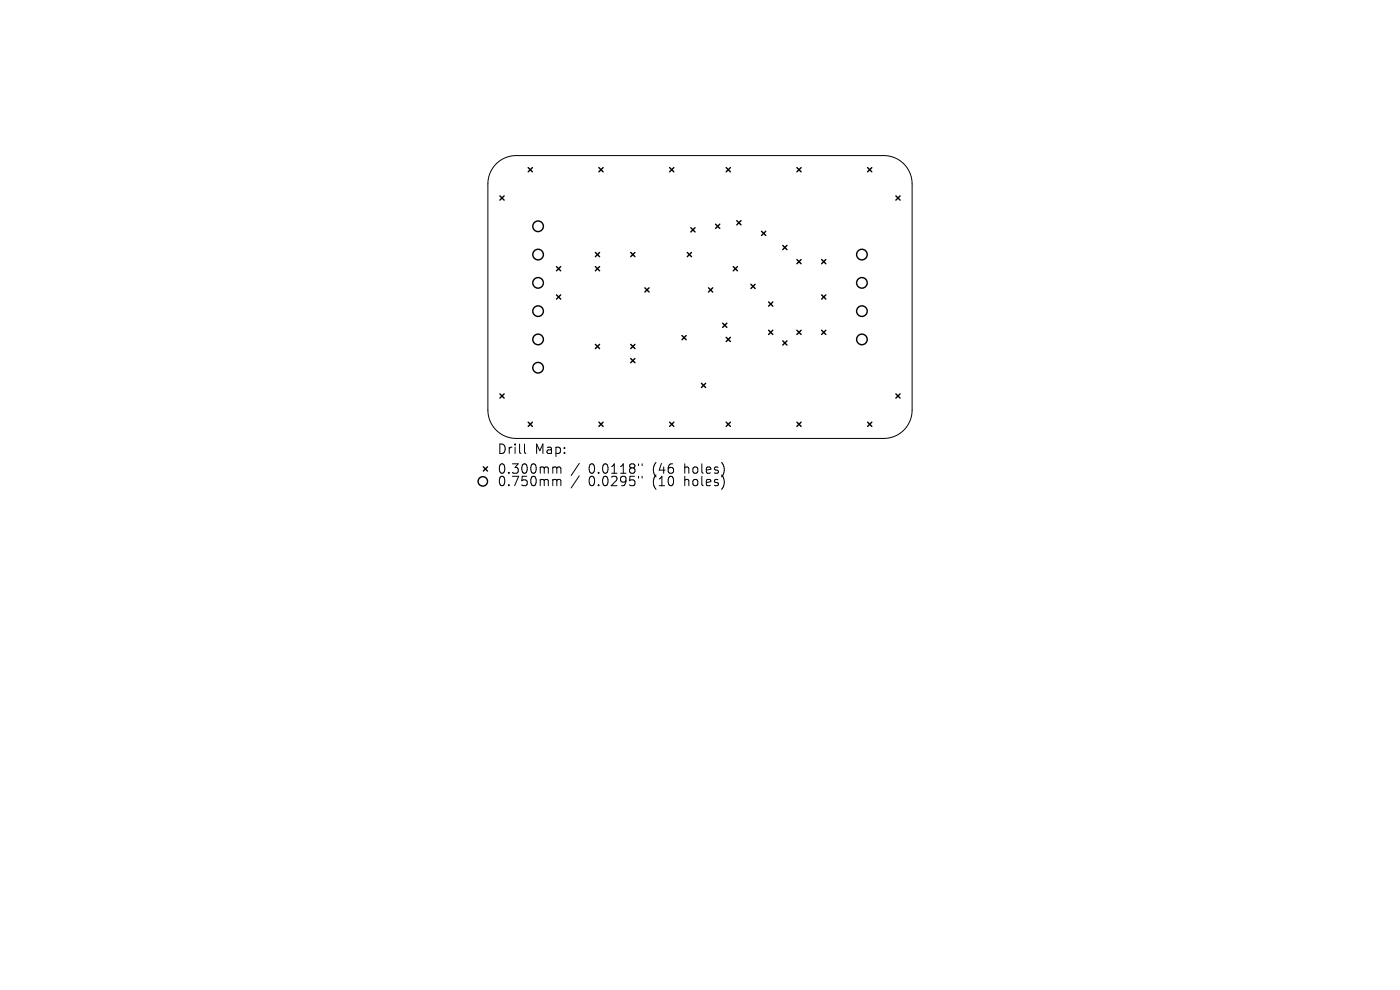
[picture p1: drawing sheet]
<svg xmlns="http://www.w3.org/2000/svg" width="297mm" height="210mm" viewBox="0 0 297 210" stroke-linecap="round" stroke-linejoin="round" font-family="sans-serif">
<defs><g id="words">
<g font-size="2.8">
<text x="105.4" y="96.6">Drill</text>
<text x="105.4" y="100.8">0.300mm</text>
<text x="113.4" y="96.6">Map:</text>
<text x="124.9" y="100.8">0.0118&quot;</text>
<text x="138.6" y="100.8">(46</text>
<text x="145.5" y="100.8">holes)</text>
<text x="105.4" y="103.4">0.750mm</text>
<text x="124.9" y="103.4">0.0295&quot;</text>
<text x="138.6" y="103.4">(10</text>
<text x="145.5" y="103.4">holes)</text>
</g>
</g></defs>
<g fill="none" stroke="#000" stroke-width=".21">
<path d="M105.3 34.8a6 6 0 0 1 4.2-1.8h78a6 6 0 0 1 6 6v48a6 6 0 0 1-6 6h-78a6 6 0 0 1-6-6v-48a6 6 0 0 1 1.8-4.2zM111.3 94.2v1.7l.3 .3M117.6 99.1l.4 .1 .1 .1M118.1 99.3l.3-.2 .5 .1 .1 1.2M118.1 99.3v1.1M122.9 98.3l-1.7 2.6M135.5 98.4v.4M136.2 98.4v.4M117.6 101.7l.4 .1 .1 .2M118.1 102v1M118.1 102l.3-.3 .5 .1 .1 1.2M122.9 100.9l-1.7 2.6"/>
<path d="M135.5 101v.4M136.2 101v.4"/>
</g>
<g fill="none" stroke="#000" stroke-width=".3">
<path d="M112.1 35.6l.9 .9M113 35.6l-.9 .9M127.1 35.6l.9 .9M128 35.6l-.9 .9M142.1 35.6l.9 .9M143 35.6l-.9 .9M154.1 35.6l.9 .9M155 35.6l-.9 .9M169.1 35.6l.9 .9M170 35.6l-.9 .9M184.1 35.6l.9 .9M185 35.6l-.9 .9"/>
<path d="M106.1 41.6l.9 .9M107 41.6l-.9 .9M118.1 56.6l.9 .9M119 56.6l-.9 .9M126.3 53.6l.9 .9M126.3 56.6l.9 .9M127.2 53.6l-.9 .9M127.2 56.6l-.9 .9M133.8 53.6l.9 .9M134.7 53.6l-.9 .9M145.8 53.6l.9 .9M146.6 48.3l.9 .9"/>
<path d="M146.7 53.6l-.9 .9M147.5 48.3l-.9 .9M151.8 47.6l.9 .9M152.7 47.6l-.9 .9M155.6 56.6l.9 .9M156.3 46.8l.9 .9M156.5 56.6l-.9 .9M157.2 46.8l-.9 .9M161.6 49.1l.9 .9M162.5 49.1l-.9 .9M166.1 52.1l.9 .9M167 52.1l-.9 .9"/>
<path d="M169.1 55.1l.9 .9M170 55.1l-.9 .9M174.3 55.1l.9 .9M175.2 55.1l-.9 .9M190.1 41.6l.9 .9M191 41.6l-.9 .9M118.1 62.6l.9 .9M119 62.6l-.9 .9M126.3 73.1l.9 .9M127.2 73.1l-.9 .9M133.8 73.1l.9 .9M133.8 76.1l.9 .9"/>
<path d="M134.7 73.1l-.9 .9M134.7 76.1l-.9 .9M136.8 61.1l.9 .9M137.7 61.1l-.9 .9M144.7 71.2l.9 .9M145.6 71.2l-.9 .9M150.3 61.1l.9 .9M151.2 61.1l-.9 .9M153.3 68.6l.9 .9M154.1 71.6l.9 .9M154.2 68.6l-.9 .9M155 71.6l-.9 .9"/>
<path d="M159.3 60.3l.9 .9M160.2 60.3l-.9 .9M163.1 64.1l.9 .9M163.1 70.1l.9 .9M164 64.1l-.9 .9M164 70.1l-.9 .9M166.1 72.3l.9 .9M167 72.3l-.9 .9M169.1 70.1l.9 .9M170 70.1l-.9 .9M174.3 62.6l.9 .9M174.3 70.1l.9 .9"/>
<path d="M175.2 62.6l-.9 .9M175.2 70.1l-.9 .9M102.5 99l.9 .9M103.4 99l-.9 .9M106.1 83.6l.9 .9M107 83.6l-.9 .9M112.1 89.6l.9 .9M113 89.6l-.9 .9M127.1 89.6l.9 .9M128 89.6l-.9 .9M142.1 89.6l.9 .9M143 89.6l-.9 .9"/>
<path d="M148.8 81.3l.9 .9M149.7 81.3l-.9 .9M154.1 89.6l.9 .9M155 89.6l-.9 .9M169.1 89.6l.9 .9M170 89.6l-.9 .9M184.1 89.6l.9 .9M185 89.6l-.9 .9M190.1 83.6l.9 .9M191 83.6l-.9 .9"/>
<circle cx="114.2" cy="48" r="1.12"/>
<circle cx="114.2" cy="54" r="1.12"/>
<circle cx="182.9" cy="54" r="1.12"/>
<circle cx="114.2" cy="78" r="1.12"/>
<circle cx="114.2" cy="60" r="1.12"/>
<circle cx="114.2" cy="66" r="1.12"/>
<circle cx="114.2" cy="72" r="1.12"/>
<circle cx="182.9" cy="60" r="1.12"/>
<circle cx="182.9" cy="66" r="1.12"/>
<circle cx="182.9" cy="72" r="1.12"/>
<circle cx="102.4" cy="102.1" r="1"/>
</g>
<use href="#words"/>
</svg>
